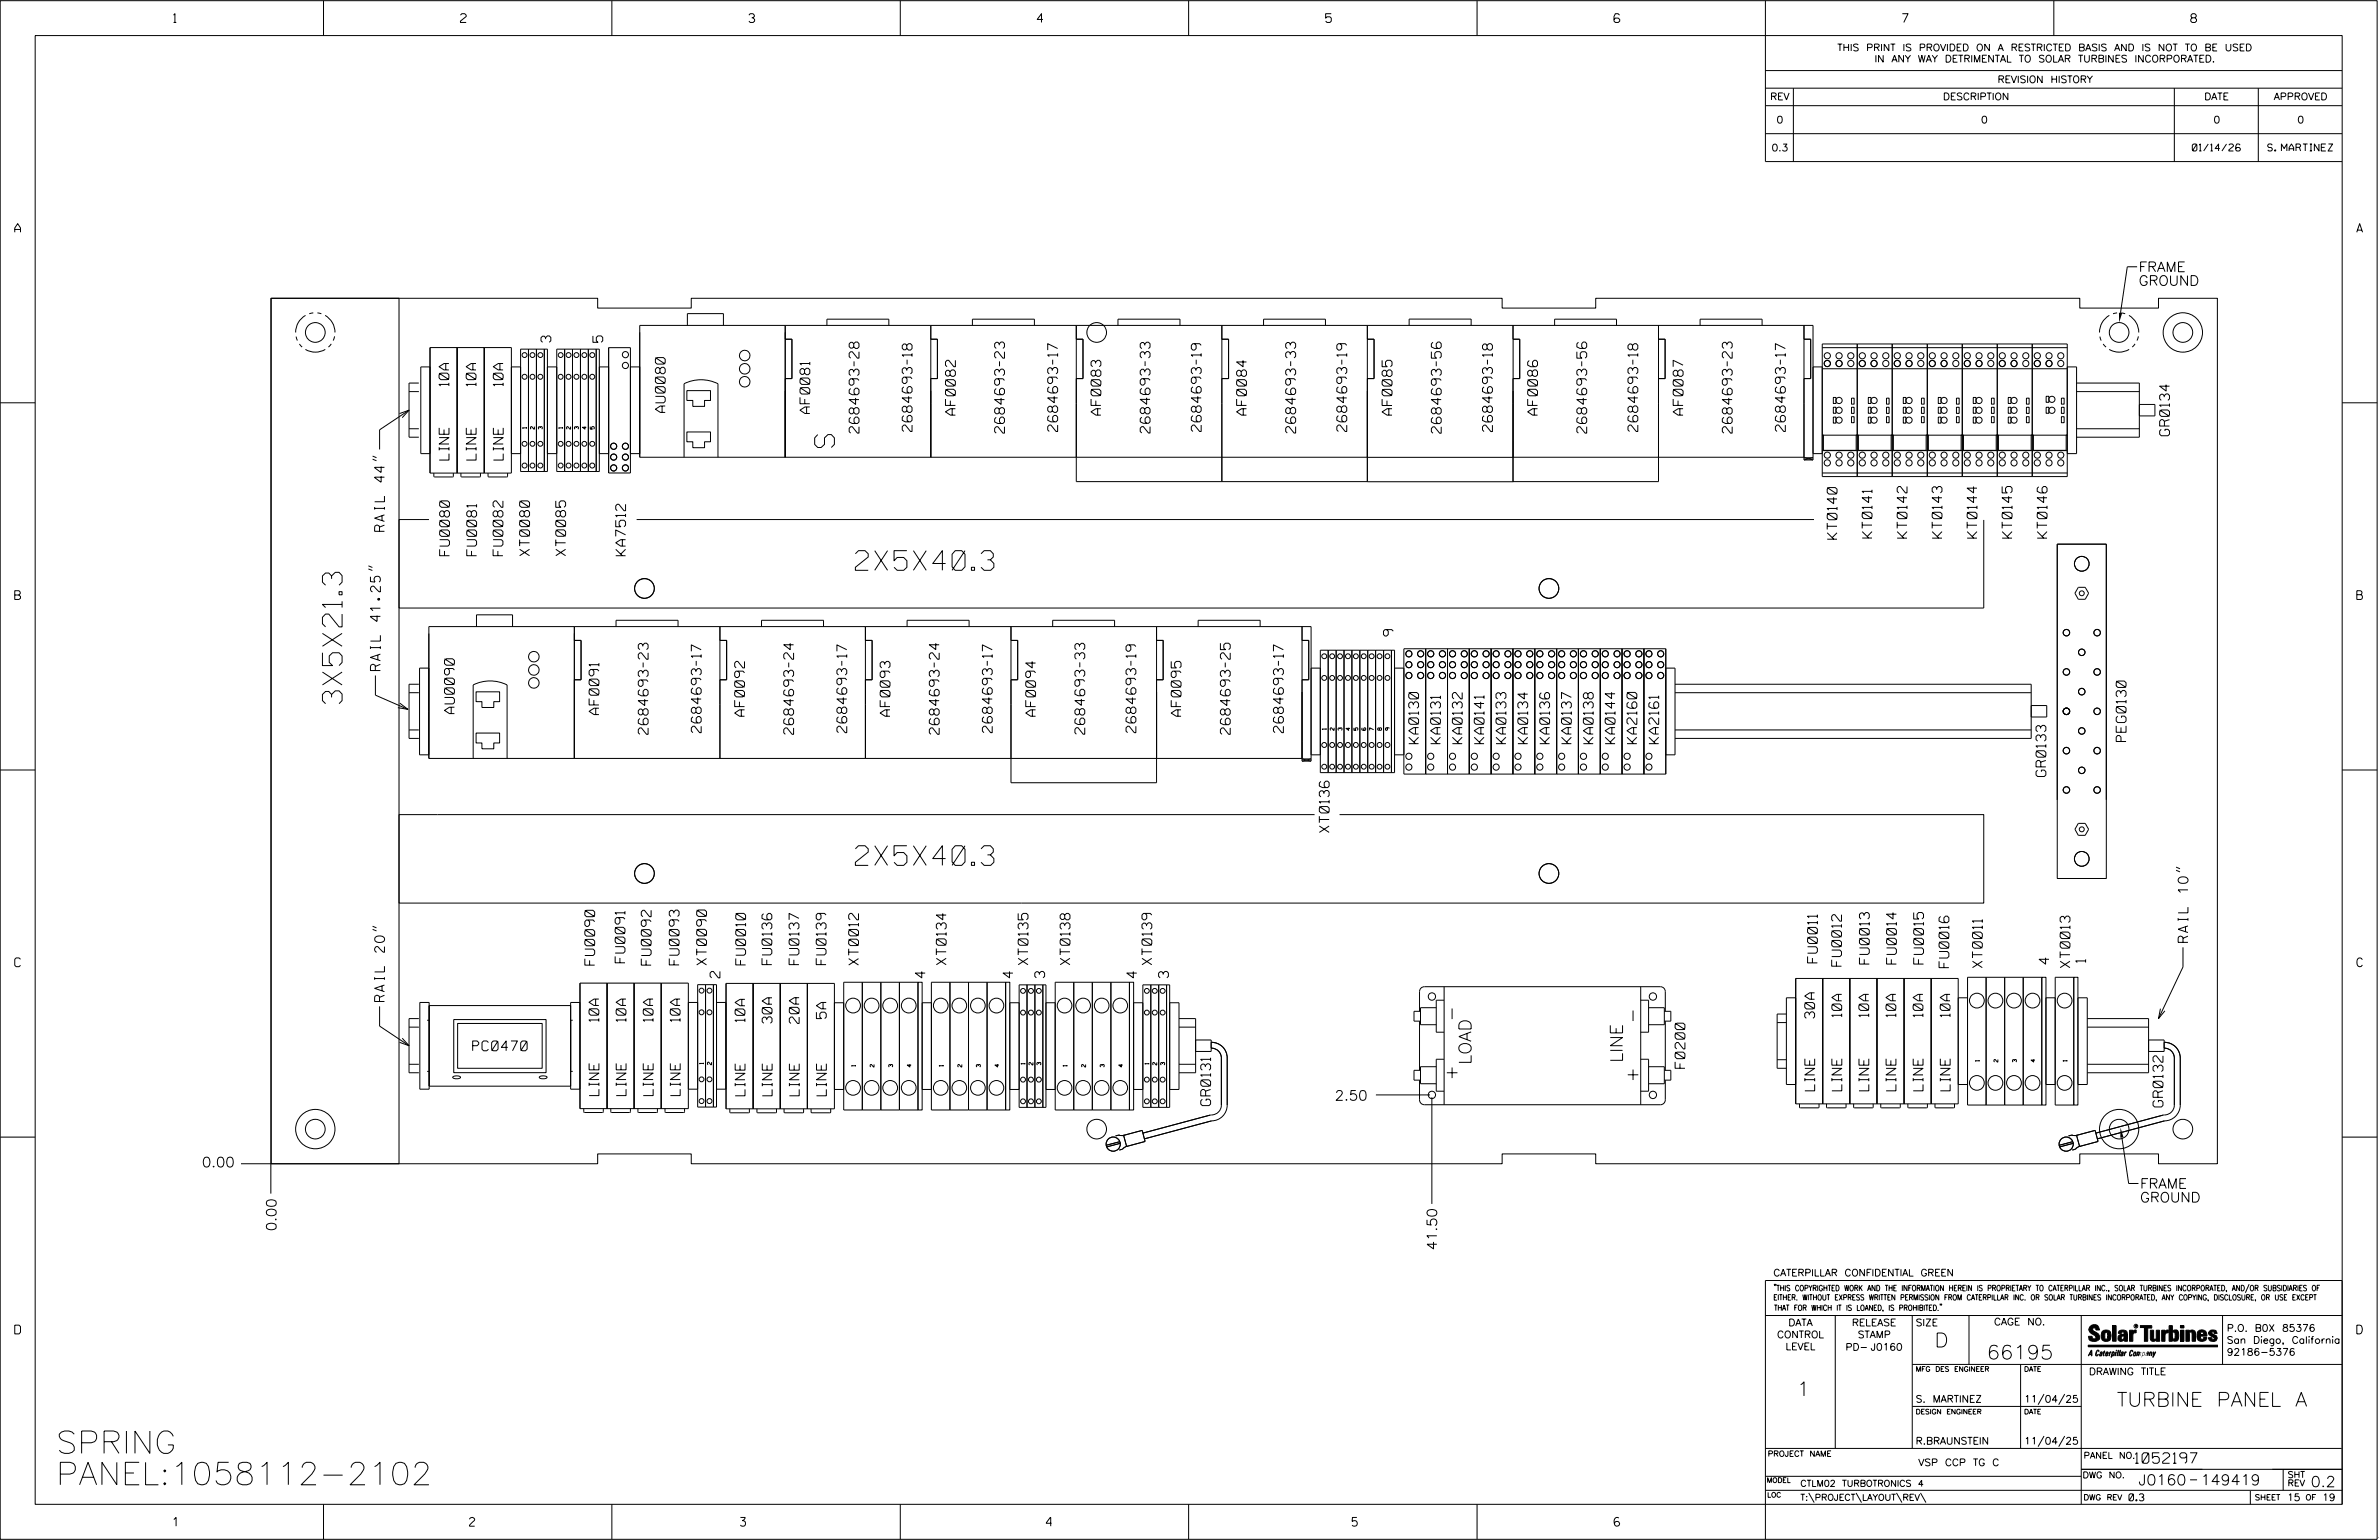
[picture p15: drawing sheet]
<svg xmlns="http://www.w3.org/2000/svg" width="864mm" height="559mm" viewBox="0 0 864 559" stroke-linecap="round" stroke-linejoin="round" font-family="sans-serif">
<defs><g id="words">
<g font-size="8.1">
<text x="20.4" y="527.4">SPRING</text>
<text x="20.4" y="538.8">PANEL:1058112-2102</text>
</g>
<g font-size="7.1">
<text x="302.9" y="162.4" transform="rotate(-90 302.9 162.4)">S</text>
<text x="310.5" y="207">2X5X40.3</text>
<text x="124.2" y="255.3" transform="rotate(-90 124.2 255.3)">3X5X21.3</text>
<text x="310.5" y="314">2X5X40.3</text>
</g>
<g font-size="5.1">
<text x="702.3" y="488.8">D</text>
<text x="721.2" y="493.2">66195</text>
<text x="652.2" y="506.5">1</text>
<text x="768.4" y="510.3">TURBINE PANEL A</text>
</g>
<g font-size="4.5">
<text x="534" y="386.3" transform="rotate(-90 534 386.3)">LOAD</text>
<text x="589" y="385.6" transform="rotate(-90 589 385.6)">LINE</text>
<text x="594.7" y="392.7" transform="rotate(-90 594.7 392.7)">+</text>
</g>
<g font-size="3.8">
<text x="775.1" y="531">1052197</text>
<text x="776.3" y="538.9">J0160</text>
<text x="798.8" y="538.9">149419</text>
<text x="838.8" y="539.5">0.2</text>
</g>
<g font-size="3.6">
<text x="776.4" y="98.6">FRAME</text>
<text x="776.4" y="103.6">GROUND</text>
<text x="200" y="124.2" transform="rotate(-90 200 124.2)">3</text>
<text x="218.8" y="124.2" transform="rotate(-90 218.8 124.2)">5</text>
<text x="163" y="140" transform="rotate(-90 163 140)">10A</text>
<text x="172.8" y="140" transform="rotate(-90 172.8 140)">10A</text>
<text x="182.6" y="140" transform="rotate(-90 182.6 140)">10A</text>
<text x="241.5" y="149.7" transform="rotate(-90 241.5 149.7)">AU0080</text>
<text x="294" y="150" transform="rotate(-90 294 150)">AF0081</text>
<text x="346.8" y="150.6" transform="rotate(-90 346.8 150.6)">AF0082</text>
<text x="399.6" y="150.6" transform="rotate(-90 399.6 150.6)">AF0083</text>
<text x="452.5" y="150.6" transform="rotate(-90 452.5 150.6)">AF0084</text>
<text x="505.3" y="150.7" transform="rotate(-90 505.3 150.7)">AF0085</text>
<text x="558.1" y="150.6" transform="rotate(-90 558.1 150.6)">AF0086</text>
<text x="611" y="150.6" transform="rotate(-90 611 150.6)">AF0087</text>
<text x="311.8" y="157.2" transform="rotate(-90 311.8 157.2)">2684693-28</text>
<text x="331.1" y="156.6" transform="rotate(-90 331.1 156.6)">2684693-18</text>
<text x="364.6" y="157.2" transform="rotate(-90 364.6 157.2)">2684693-23</text>
<text x="383.9" y="156.6" transform="rotate(-90 383.9 156.6)">2684693-17</text>
<text x="417.5" y="157.1" transform="rotate(-90 417.5 157.1)">2684693-33</text>
<text x="436" y="156.6" transform="rotate(-90 436 156.6)">2684693-19</text>
<text x="470.3" y="157.1" transform="rotate(-90 470.3 157.1)">2684693-33</text>
<text x="488.9" y="156.6" transform="rotate(-90 488.9 156.6)">2684693-19</text>
<text x="523.2" y="157.2" transform="rotate(-90 523.2 157.2)">2684693-56</text>
<text x="541.8" y="156.6" transform="rotate(-90 541.8 156.6)">2684693-18</text>
<text x="576" y="157.2" transform="rotate(-90 576 157.2)">2684693-56</text>
<text x="594.5" y="156.6" transform="rotate(-90 594.5 156.6)">2684693-18</text>
<text x="628.8" y="157.2" transform="rotate(-90 628.8 157.2)">2684693-23</text>
<text x="648.1" y="156.6" transform="rotate(-90 648.1 156.6)">2684693-17</text>
<text x="787.5" y="158.1" transform="rotate(-90 787.5 158.1)">GR0134</text>
<text x="163" y="166.9" transform="rotate(-90 163 166.9)">LINE</text>
<text x="172.8" y="166.9" transform="rotate(-90 172.8 166.9)">LINE</text>
<text x="182.7" y="166.9" transform="rotate(-90 182.7 166.9)">LINE</text>
<text x="139.6" y="192.8" transform="rotate(-90 139.6 192.8)">RAIL 44&quot;</text>
<text x="666.9" y="195.6" transform="rotate(-90 666.9 195.6)">KT0140</text>
<text x="679.6" y="195.2" transform="rotate(-90 679.6 195.2)">KT0141</text>
<text x="692.3" y="195.2" transform="rotate(-90 692.3 195.2)">KT0142</text>
<text x="705" y="195.2" transform="rotate(-90 705 195.2)">KT0143</text>
<text x="717.7" y="195.2" transform="rotate(-90 717.7 195.2)">KT0144</text>
<text x="730.4" y="195.2" transform="rotate(-90 730.4 195.2)">KT0145</text>
<text x="743.1" y="195.2" transform="rotate(-90 743.1 195.2)">KT0146</text>
<text x="163.2" y="201.7" transform="rotate(-90 163.2 201.7)">FU0080</text>
<text x="173" y="201.7" transform="rotate(-90 173 201.7)">FU0081</text>
<text x="182.6" y="201.7" transform="rotate(-90 182.6 201.7)">FU0082</text>
<text x="192.2" y="201.7" transform="rotate(-90 192.2 201.7)">XT0080</text>
<text x="205.3" y="201.7" transform="rotate(-90 205.3 201.7)">XT0085</text>
<text x="227.1" y="201.7" transform="rotate(-90 227.1 201.7)">KA7512</text>
<text x="505.8" y="230.8" transform="rotate(-90 505.8 230.8)">9</text>
<text x="138.1" y="243.3" transform="rotate(-90 138.1 243.3)">RAIL 41.25&quot;</text>
<text x="164.9" y="258.9" transform="rotate(-90 164.9 258.9)">AU0090</text>
<text x="217.4" y="259.3" transform="rotate(-90 217.4 259.3)">AF0091</text>
<text x="270.3" y="259.9" transform="rotate(-90 270.3 259.9)">AF0092</text>
<text x="323.1" y="259.9" transform="rotate(-90 323.1 259.9)">AF0093</text>
<text x="375.9" y="259.9" transform="rotate(-90 375.9 259.9)">AF0094</text>
<text x="428.7" y="259.9" transform="rotate(-90 428.7 259.9)">AF0095</text>
<text x="235.3" y="266.5" transform="rotate(-90 235.3 266.5)">2684693-23</text>
<text x="254.5" y="265.9" transform="rotate(-90 254.5 265.9)">2684693-17</text>
<text x="288.1" y="266.5" transform="rotate(-90 288.1 266.5)">2684693-24</text>
<text x="307.4" y="265.9" transform="rotate(-90 307.4 265.9)">2684693-17</text>
<text x="340.9" y="266.5" transform="rotate(-90 340.9 266.5)">2684693-24</text>
<text x="360.2" y="265.9" transform="rotate(-90 360.2 265.9)">2684693-17</text>
<text x="393.8" y="266.4" transform="rotate(-90 393.8 266.4)">2684693-33</text>
<text x="412.3" y="265.9" transform="rotate(-90 412.3 265.9)">2684693-19</text>
<text x="446.6" y="266.5" transform="rotate(-90 446.6 266.5)">2684693-25</text>
<text x="465.9" y="265.9" transform="rotate(-90 465.9 265.9)">2684693-17</text>
<text x="515" y="269.9" transform="rotate(-90 515 269.9)">KA0130</text>
<text x="522.9" y="269.9" transform="rotate(-90 522.9 269.9)">KA0131</text>
<text x="530.8" y="269.9" transform="rotate(-90 530.8 269.9)">KA0132</text>
<text x="538.7" y="269.9" transform="rotate(-90 538.7 269.9)">KA0141</text>
<text x="546.7" y="269.9" transform="rotate(-90 546.7 269.9)">KA0133</text>
<text x="554.6" y="269.9" transform="rotate(-90 554.6 269.9)">KA0134</text>
<text x="562.5" y="269.9" transform="rotate(-90 562.5 269.9)">KA0136</text>
<text x="570.4" y="269.9" transform="rotate(-90 570.4 269.9)">KA0137</text>
<text x="578.3" y="269.9" transform="rotate(-90 578.3 269.9)">KA0138</text>
<text x="586.3" y="269.9" transform="rotate(-90 586.3 269.9)">KA0144</text>
<text x="594.2" y="269.9" transform="rotate(-90 594.2 269.9)">KA2160</text>
<text x="602.1" y="269.9" transform="rotate(-90 602.1 269.9)">KA2161</text>
<text x="771.8" y="269.1" transform="rotate(-90 771.8 269.1)">PEG0130</text>
<text x="742.7" y="281.8" transform="rotate(-90 742.7 281.8)">GR0133</text>
<text x="482.5" y="302" transform="rotate(-90 482.5 302)">XT0136</text>
<text x="794.2" y="341.9" transform="rotate(-90 794.2 341.9)">RAIL 10&quot;</text>
<text x="215.9" y="350.2" transform="rotate(-90 215.9 350.2)">FU0090</text>
<text x="226.9" y="349.3" transform="rotate(-90 226.9 349.3)">FU0091</text>
<text x="236.4" y="350.2" transform="rotate(-90 236.4 350.2)">FU0092</text>
<text x="246.5" y="350.1" transform="rotate(-90 246.5 350.1)">FU0093</text>
<text x="256.5" y="350.1" transform="rotate(-90 256.5 350.1)">XT0090</text>
<text x="270.7" y="350.1" transform="rotate(-90 270.7 350.1)">FU0010</text>
<text x="280.2" y="350" transform="rotate(-90 280.2 350)">FU0136</text>
<text x="290" y="350" transform="rotate(-90 290 350)">FU0137</text>
<text x="299.9" y="350" transform="rotate(-90 299.9 350)">FU0139</text>
<text x="311.6" y="350.2" transform="rotate(-90 311.6 350.2)">XT0012</text>
<text x="343.5" y="350" transform="rotate(-90 343.5 350)">XT0134</text>
<text x="373.2" y="350" transform="rotate(-90 373.2 350)">XT0135</text>
<text x="388.4" y="350" transform="rotate(-90 388.4 350)">XT0138</text>
<text x="418.1" y="350" transform="rotate(-90 418.1 350)">XT0139</text>
<text x="659.7" y="349.4" transform="rotate(-90 659.7 349.4)">FU0011</text>
<text x="668.5" y="350.6" transform="rotate(-90 668.5 350.6)">FU0012</text>
<text x="678.6" y="349.8" transform="rotate(-90 678.6 349.8)">FU0013</text>
<text x="688.4" y="349.8" transform="rotate(-90 688.4 349.8)">FU0014</text>
<text x="698.2" y="349.8" transform="rotate(-90 698.2 349.8)">FU0015</text>
<text x="707.5" y="351.1" transform="rotate(-90 707.5 351.1)">FU0016</text>
<text x="719.6" y="351.1" transform="rotate(-90 719.6 351.1)">XT0011</text>
<text x="743.8" y="349.8" transform="rotate(-90 743.8 349.8)">4</text>
<text x="751.4" y="351.1" transform="rotate(-90 751.4 351.1)">XT0013</text>
<text x="757.1" y="349.2" transform="rotate(-90 757.1 349.2)">1</text>
<text x="261.3" y="354.8" transform="rotate(-90 261.3 354.8)">2</text>
<text x="335.9" y="354.8" transform="rotate(-90 335.9 354.8)">4</text>
<text x="367.7" y="354.8" transform="rotate(-90 367.7 354.8)">4</text>
<text x="379.2" y="354.8" transform="rotate(-90 379.2 354.8)">3</text>
<text x="412.6" y="354.8" transform="rotate(-90 412.6 354.8)">4</text>
<text x="424.1" y="354.8" transform="rotate(-90 424.1 354.8)">3</text>
<text x="139.6" y="363.4" transform="rotate(-90 139.6 363.4)">RAIL 20&quot;</text>
<text x="217.4" y="370.7" transform="rotate(-90 217.4 370.7)">10A</text>
<text x="227.2" y="370.7" transform="rotate(-90 227.2 370.7)">10A</text>
<text x="237.1" y="370.7" transform="rotate(-90 237.1 370.7)">10A</text>
<text x="246.9" y="370.7" transform="rotate(-90 246.9 370.7)">10A</text>
<text x="270.4" y="370.8" transform="rotate(-90 270.4 370.8)">10A</text>
<text x="280.3" y="371.3" transform="rotate(-90 280.3 371.3)">30A</text>
<text x="290.1" y="371.4" transform="rotate(-90 290.1 371.4)">20A</text>
<text x="299.9" y="369.6" transform="rotate(-90 299.9 369.6)">5A</text>
<text x="658.7" y="369.5" transform="rotate(-90 658.7 369.5)">30A</text>
<text x="668.5" y="369" transform="rotate(-90 668.5 369)">10A</text>
<text x="678.4" y="369" transform="rotate(-90 678.4 369)">10A</text>
<text x="688.2" y="369" transform="rotate(-90 688.2 369)">10A</text>
<text x="698" y="369" transform="rotate(-90 698 369)">10A</text>
<text x="707.9" y="369" transform="rotate(-90 707.9 369)">10A</text>
<text x="171.6" y="381.3">PC0470</text>
<text x="611.7" y="387.6" transform="rotate(-90 611.7 387.6)">F0200</text>
<text x="658.7" y="395.8" transform="rotate(-90 658.7 395.8)">LINE</text>
<text x="668.6" y="395.8" transform="rotate(-90 668.6 395.8)">LINE</text>
<text x="678.4" y="395.8" transform="rotate(-90 678.4 395.8)">LINE</text>
<text x="688.2" y="395.8" transform="rotate(-90 688.2 395.8)">LINE</text>
<text x="698.1" y="395.8" transform="rotate(-90 698.1 395.8)">LINE</text>
<text x="707.9" y="395.8" transform="rotate(-90 707.9 395.8)">LINE</text>
<text x="217.4" y="397.5" transform="rotate(-90 217.4 397.5)">LINE</text>
<text x="227.3" y="397.5" transform="rotate(-90 227.3 397.5)">LINE</text>
<text x="237.1" y="397.5" transform="rotate(-90 237.1 397.5)">LINE</text>
<text x="246.9" y="397.5" transform="rotate(-90 246.9 397.5)">LINE</text>
<text x="270.5" y="397.6" transform="rotate(-90 270.5 397.6)">LINE</text>
<text x="280.3" y="397.6" transform="rotate(-90 280.3 397.6)">LINE</text>
<text x="290.1" y="397.6" transform="rotate(-90 290.1 397.6)">LINE</text>
<text x="300" y="397.6" transform="rotate(-90 300 397.6)">LINE</text>
<text x="439.5" y="401.2" transform="rotate(-90 439.5 401.2)">GR0131</text>
<text x="484.5" y="399.3">2.50</text>
<text x="785.2" y="401.7" transform="rotate(-90 785.2 401.7)">GR0132</text>
<text x="73.3" y="423.5">0.00</text>
<text x="776.9" y="431.2">FRAME</text>
<text x="776.9" y="436.2">GROUND</text>
<text x="100.3" y="446.7" transform="rotate(-90 100.3 446.7)">0.00</text>
<text x="521.6" y="453.7" transform="rotate(-90 521.6 453.7)">41.50</text>
</g>
<g font-size="3.2">
<text x="63" y="8.2">1</text>
<text x="167.2" y="8.2">2</text>
<text x="271.8" y="8.2">3</text>
<text x="376.5" y="8.2">4</text>
<text x="481.2" y="8.2">5</text>
<text x="690.6" y="8.2">7</text>
<text x="795.3" y="8.2">8</text>
<text x="5.4" y="84.3">A</text>
<text x="855.5" y="84.3">A</text>
<text x="5.4" y="217.5">B</text>
<text x="855.6" y="217.5">B</text>
<text x="5.4" y="350.8">C</text>
<text x="855.6" y="350.8">C</text>
<text x="5.4" y="484">D</text>
<text x="855.6" y="484">D</text>
<text x="62.8" y="553.8">1</text>
<text x="170.4" y="553.8">2</text>
<text x="268.8" y="553.8">3</text>
<text x="379.8" y="553.8">4</text>
<text x="490.8" y="553.8">5</text>
<text x="585.9" y="553.8">6</text>
</g>
<g font-size="2.5">
<text x="666.9" y="18.5">THIS PRINT IS PROVIDED ON A RESTRICTED BASIS AND IS NOT TO BE USED</text>
<text x="680.5" y="22.6">IN ANY WAY DETRIMENTAL TO SOLAR TURBINES INCORPORATED.</text>
<text x="725.1" y="30">REVISION HISTORY</text>
<text x="642.6" y="36.3">REV</text>
<text x="705.3" y="36.3">DESCRIPTION</text>
<text x="800.2" y="36.3">DATE</text>
<text x="825.4" y="36.3">APPROVED</text>
<text x="644.9" y="44.7">0</text>
<text x="719.1" y="44.7">0</text>
<text x="803.5" y="44.7">0</text>
<text x="834" y="44.7">0</text>
<text x="643.1" y="54.8">0.3</text>
<text x="795.8" y="54.8">01/14/26</text>
<text x="823.2" y="54.8">S. MARTINEZ</text>
<text x="643.8" y="463">CATERPILLAR CONFIDENTIAL GREEN</text>
<text x="645.1" y="485.5">CONTROL</text>
<text x="649.2" y="481.1">DATA</text>
<text x="672.3" y="481.1">RELEASE</text>
<text x="674.4" y="485.5">STAMP</text>
<text x="695.4" y="481.1">SIZE</text>
<text x="723.8" y="480.8">CAGE NO.</text>
<text x="808.4" y="483.1">P.O. B0X 85376</text>
<text x="648.2" y="489.8">LEVEL</text>
<text x="669.9" y="490">PD- J0160</text>
<text x="808.4" y="487.5">San Diego, California</text>
<text x="808.4" y="491.8">92186-5376</text>
<text x="758.3" y="498.9">DRAWING TITLE</text>
<text x="695.4" y="508.9">S. MARTINEZ</text>
<text x="734.8" y="508.9">11/04/25</text>
<text x="695.4" y="524.1">R.BRAUNSTEIN</text>
<text x="734.8" y="524.1">11/04/25</text>
<text x="696.4" y="531.9">VSP CCP TG C</text>
<text x="772.8" y="544.6">0.3</text>
<text x="830.2" y="544.6">15</text>
<text x="843" y="544.6">19</text>
</g>
<g font-size="2.3">
<text x="756.4" y="529.2">PANEL NO.</text>
<text x="653.5" y="539.4">CTLM02 TURBOTRONICS 4</text>
<text x="756" y="536.3">DWG NO.</text>
<text x="830.4" y="539.3">REV</text>
<text x="830.4" y="536.2">SHT</text>
<text x="653.5" y="544.5">T:\PROJECT\LAYOUT\REV\</text>
</g>
<g font-size="2">
<text x="643.8" y="468.4">&quot;THIS COPYRIGHTED WORK AND THE INFORMATION HEREIN IS PROPRIETARY TO CATERPILLAR INC., SOLAR TURBINES INCORPORATED, AND/OR SUBSIDIARIES OF</text>
<text x="643.8" y="471.8">EITHER. WITHOUT EXPRESS WRITTEN PERMISSION FROM CATERPILLAR INC. OR SOLAR TURBINES INCORPORATED, ANY COPYING, DISCLOSURE, OR USE EXCEPT</text>
<text x="644" y="475.6">THAT FOR WHICH IT IS LOANED, IS PROHIBITED.&quot;</text>
<text x="641.7" y="528.5">PROJECT NAME</text>
<text x="756.3" y="544.3">DWG REV</text>
<text x="818.5" y="544.3">SHEET</text>
<text x="836.9" y="544.3">OF</text>
</g>
<g font-size="1.8">
<text x="695.4" y="497.6">MFG DES ENGINEER</text>
<text x="734.8" y="497.6">DATE</text>
<text x="695.4" y="513.1">DESIGN ENGINEER</text>
<text x="734.8" y="513.1">DATE</text>
<text x="641.3" y="538">MODEL</text>
<text x="641.5" y="543.3">LOC</text>
</g>
<g font-size="1.4">
<text x="191.1" y="155.5" transform="rotate(-90 191.1 155.5)">1</text>
<text x="194" y="155.7" transform="rotate(-90 194 155.7)">2</text>
<text x="196.9" y="155.7" transform="rotate(-90 196.9 155.7)">3</text>
<text x="204.2" y="155.5" transform="rotate(-90 204.2 155.5)">1</text>
<text x="207.1" y="155.7" transform="rotate(-90 207.1 155.7)">2</text>
<text x="210" y="155.7" transform="rotate(-90 210 155.7)">3</text>
<text x="212.8" y="155.7" transform="rotate(-90 212.8 155.7)">4</text>
<text x="215.7" y="155.7" transform="rotate(-90 215.7 155.7)">5</text>
<text x="481.4" y="264.8" transform="rotate(-90 481.4 264.8)">1</text>
<text x="484.3" y="265" transform="rotate(-90 484.3 265)">2</text>
<text x="487.2" y="265" transform="rotate(-90 487.2 265)">3</text>
<text x="490" y="265" transform="rotate(-90 490 265)">4</text>
<text x="492.9" y="265" transform="rotate(-90 492.9 265)">5</text>
<text x="495.8" y="265" transform="rotate(-90 495.8 265)">6</text>
<text x="498.6" y="265" transform="rotate(-90 498.6 265)">7</text>
<text x="501.5" y="265" transform="rotate(-90 501.5 265)">8</text>
<text x="504.4" y="265" transform="rotate(-90 504.4 265)">9</text>
<text x="255.4" y="386.1" transform="rotate(-90 255.4 386.1)">1</text>
<text x="258.3" y="386.3" transform="rotate(-90 258.3 386.3)">2</text>
<text x="310.6" y="386.9" transform="rotate(-90 310.6 386.9)">1</text>
<text x="317.3" y="387.2" transform="rotate(-90 317.3 387.2)">2</text>
<text x="324" y="387.2" transform="rotate(-90 324 387.2)">3</text>
<text x="330.8" y="387.2" transform="rotate(-90 330.8 387.2)">4</text>
<text x="342.4" y="386.9" transform="rotate(-90 342.4 386.9)">1</text>
<text x="349.1" y="387.2" transform="rotate(-90 349.1 387.2)">2</text>
<text x="355.9" y="387.2" transform="rotate(-90 355.9 387.2)">3</text>
<text x="362.6" y="387.2" transform="rotate(-90 362.6 387.2)">4</text>
<text x="372.1" y="386.2" transform="rotate(-90 372.1 386.2)">1</text>
<text x="375" y="386.4" transform="rotate(-90 375 386.4)">2</text>
<text x="377.8" y="386.4" transform="rotate(-90 377.8 386.4)">3</text>
<text x="387.3" y="386.9" transform="rotate(-90 387.3 386.9)">1</text>
<text x="394.1" y="387.2" transform="rotate(-90 394.1 387.2)">2</text>
<text x="400.8" y="387.2" transform="rotate(-90 400.8 387.2)">3</text>
<text x="407.5" y="387.2" transform="rotate(-90 407.5 387.2)">4</text>
<text x="417" y="386.2" transform="rotate(-90 417 386.2)">1</text>
<text x="419.9" y="386.4" transform="rotate(-90 419.9 386.4)">2</text>
<text x="422.8" y="386.4" transform="rotate(-90 422.8 386.4)">3</text>
<text x="718.5" y="385.1" transform="rotate(-90 718.5 385.1)">1</text>
<text x="725.3" y="385.4" transform="rotate(-90 725.3 385.4)">2</text>
<text x="732" y="385.4" transform="rotate(-90 732 385.4)">3</text>
<text x="738.7" y="385.4" transform="rotate(-90 738.7 385.4)">4</text>
<text x="750.3" y="385.1" transform="rotate(-90 750.3 385.1)">1</text>
</g>
<text font-size=".9" x="775.1" y="481.7">R</text>
</g></defs>
<g fill="none" stroke="#000" stroke-width=".36">
<path d="M.1 .2h862.8v558.4h-862.8zM12.8 12.9h837.4v533h-837.4zM117.4 .2v12.7M222.1 .2v12.7M326.8 .2v12.7M431.5 .2v12.7M536.2 .2v12.7M587.9 5.5l-.5-.5h-1l-.5 1v1.7l.5 .4h1l.6-.4v-.6l-.6-.5h-1l-.5 .5M640.9 .2v58.4h209.3M745.6 .2v12.7M640.9 25.6h209.3M640.9 32h209.3"/>
<path d="M640.9 38.3h209.3M651 32v26.6M789.3 32v26.6M819.8 32v26.6M640.9 48.5h209.3M775.8 96.8h-3.6l-2.4 16.7M98.3 108.2h118.7v3.6h33.9v-3.6h294.4v3.6h34v-3.6h175.7v3.6h28.6v-3.6h21.3v314.1h-21.3v-3.6h-28.6v3.6h-175.7v-3.6h-34v3.6h-294.4v-3.6h-33.9v3.6h-118.7zM98.5 108.2h46.4v314.1h-46.4zM110.9 114.4a7.1 7.1 0 0 0-3.6 6.2M113.7 113.5l-1.4 .3M115.2 113.5l1.5 .3M118 114.4a7.2 7.2 0 0 1 3.6 6.3"/>
<path d="M249.5 118.1v-4.3h13.1v4.3M285 118.1v47.8M300.2 118.1v-2.3h22.5v2.3M337.9 118.1v47.8M353 118.1v-2.3h22.5v2.3M390.7 118.1v56.7h211.4v-56.7M405.8 118.1v-2.3h22.5v2.3M443.5 118.1v56.7M458.7 118.1v-2.3h22.5v2.3M496.4 118.1v56.7M511.5 118.1v-2.3h22.5v2.3M549.2 118.1l.1 56.7"/>
<path d="M564.3 118.1v-2.3h22.5v2.3M617.1 118.1v-2.3h22.6v2.3M654.9 118.1v48.8M765.7 114.4a7.1 7.1 0 0 0-3.6 6.2M768.5 113.5l-1.5 .3M770 113.5l1.5 .3M772.8 114.4a7.2 7.2 0 0 1 3.6 6.3M107.5 122.1l.4 1.5M108.7 124.8l1 1.1M110.9 126.8a7 7 0 0 0 7.2 0M120.3 124.8l-1.1 1.1M121.5 122.1l-.5 1.5"/>
<path d="M152 139h-3.5v19.6h3.5M156.1 126.1h29.5v45.6h-29.5zM156.1 133.1h-3.3v31.5h3.3M165.9 126.1v45.6M175.8 126.1v45.6M185.6 133.1h3.4M189 126.7h9.7v44.4h-9.7zM191.8 126.7v44.4M194.7 126.7v44.4M197.6 126.7v44.4M198.7 133.1h3.4M202.1 126.7h15.5v44.4h-15.5z"/>
<path d="M205 126.7v44.4M207.8 126.7v44.4M210.7 126.7v44.4M213.6 126.7v44.4M216.4 126.7v44.4M217.6 133.1h3.3M220.9 126.2h7.9v45.4h-7.9zM228.8 133.1h3.4M285 123.1h2.5v14.3h-2.5M337.9 123.1h2.4v14.3h-2.4M390.7 123.1h2.4v14.3h-2.4M443.5 123.1h2.5v14.3h-2.5"/>
<path d="M496.4 123.1h2.4v14.3h-2.4M549.2 123.1h2.5l-.1 14.3h-2.4M602.1 123.1h2.3v14.3h-2.3M654.9 123.1h2.4v14.3h-2.4M658.1 133.1h3.4M661.5 124.8h88.9v48.1h-88.9zM661.5 126.2h88.9M661.5 133.8h88.9M674.2 124.8v48.1M686.9 124.8v48.1M699.6 124.8v48.1M712.3 124.8v48.1"/>
<path d="M725 124.8v48.1M737.7 124.8v48.1M750.4 133.1h3.4v31.5h-3.4M753.8 139h22.8v19.6h-22.8M762.3 122.1l.4 1.5M763.5 124.8l1 1.1M765.7 126.8a7.1 7.1 0 0 0 7.2 0M775.1 124.8l-1.1 1.1M776.3 122.1l-.5 1.5M.1 146.2h12.7M145 150.1l3.5-1.3-2.5 2.8M148.5 148.8l-10.7 7.2v7.1"/>
<path d="M148.5 142.1h3.5M148.5 155.6h3.5M249.3 141.7h8.6v3.6h-2.1v2.2h-4.3v-2.2h-2.2zM249.3 156.7h8.6v3.6h-2.1v2.2h-4.3v-2.2h-2.2zM661.5 157.9h88.9M661.5 157.8h.4v5.6h11.9v-5.6h.8v5.6h11.9v-5.6h.8v5.6h11.9v-5.6h.8v5.6h11.9v-5.6h.9v5.6h11.8v-5.6h.9v5.6h11.8v-5.6h.9v5.6h11.8v-5.6h.4M665.5 144.2h1v2.2h-1zM665.5 147.8h1v2.2h-1zM665.5 151.3h1v2.2h-1zM672.1 144.5h1v2.1h-1zM672.1 147.8h1v2.2h-1zM672.1 151.2h1v2.2h-1z"/>
<path d="M678.2 144.2h1v2.2h-1zM678.2 147.8h1v2.2h-1zM678.2 151.3h1v2.2h-1zM684.8 144.5h1v2.1h-1zM684.8 147.8h1v2.2h-1zM684.8 151.2h1v2.2h-1zM690.9 144.2h1v2.2h-1zM690.9 147.8h1v2.2h-1zM690.9 151.3h1v2.2h-1zM697.5 144.5h1v2.1h-1zM697.5 147.8h1v2.2h-1zM697.5 151.2h1v2.2h-1z"/>
<path d="M703.6 144.2h1v2.2h-1zM703.6 147.8h1v2.2h-1zM703.6 151.3h1v2.2h-1zM710.2 144.5h1v2.1h-1zM710.2 147.8h1v2.2h-1zM710.2 151.2h1v2.2h-1zM716.3 144.2h1v2.2h-1zM716.3 147.8h1v2.2h-1zM716.3 151.3h1v2.2h-1zM722.9 144.5h1v2.1h-1zM722.9 147.8h1v2.2h-1zM722.9 151.2h1v2.2h-1z"/>
<path d="M729 144.2h1v2.2h-1zM729 147.8h1v2.2h-1zM729 151.3h1v2.2h-1zM735.6 144.5h1v2.1h-1zM735.6 147.8h1v2.2h-1zM735.6 151.2h1v2.2h-1zM742.8 143.8h1v2.2h-1zM742.8 147.8h1v2.2h-1zM748.3 144.5h1v2.1h-1zM748.3 147.8h1v2.2h-1zM748.3 151.2h1v2.2h-1zM753.8 142.1h22.8"/>
<path d="M753.8 155.6h22.8M776.6 146.8h5.6v4.1h-5.6M850.2 146.2h12.7M135.3 166.6l1.4 .6M135.3 165.5l1.4 .6M157.5 171.7v1.1l.3 .3h6.5l.3-.3v-1.1M167.3 171.7v1.1l.3 .3h6.5l.3-.3v-1.1M177.2 171.7v1.1l.2 .3h6.6l.3-.3v-1.1M185.6 164.6h3.4M198.7 164.6h3.4M217.6 164.6h3.3M228.8 164.6h3.4"/>
<path d="M248.3 165.9v-26.7a13.8 13.8 0 0 1 12.3 0v26.7M496.4 165.9h52.9M496.4 165.9h-264.2v-47.8h425.9v48.8M549.2 165.9h105.7M654.9 166.9h3.2M654.9 166.9l3.2-.8h-3.2l3.2 .8M658.1 164.6h3.4M661.5 171.6h88.9M661.5 163.5h88.9M155.7 188.5h-10.8v32.1h575.2v-31.9M231.1 188.5h427.4M746.8 197.4h17.8v121.4h-17.8z"/>
<path d="M133.7 206.4l1.5 .6M133.7 205.3l1.5 .6M754.5 213.1h2.5l1.2 2.2-1.2 2.2h-2.5l-1.3-2.2zM173 227.4v-4.3h13.1v4.3M208.5 227.4v47.8M208.5 232.4h2.4v14.3h-2.4M223.6 227.4v-2.3h22.5v2.3M261.3 232.4h2.5v14.3h-2.5M261.3 227.4v47.8M276.4 227.4v-2.3h22.5v2.3M314.1 232.4h2.5v14.3h-2.5M314.1 227.4v47.8"/>
<path d="M329.3 227.4v-2.3h22.5v2.3M367 232.4h2.4v14.3h-2.4M367 227.4v56.6h52.8v-56.6M382.1 227.4v-2.3h22.5v2.3M419.8 232.4h2.4v14.3h-2.4M434.9 227.4v-2.3h22.5v2.3M472.7 232.4h2.4v14.3h-2.4M472.7 227.4v48.8M479.3 235.9h26.9v44.5h-26.9zM482.1 235.9v44.5M485 235.9v44.5M487.9 235.9v44.5"/>
<path d="M490.7 235.9v44.5M493.6 235.9v44.5M496.5 235.9v44.5M499.4 235.9v44.5M502.2 235.9v44.5M505.1 235.9v44.5M509.6 235.4h95.1v45.5h-95.1zM517.5 235.4v45.5M525.5 235.4v45.5M533.4 235.4v45.5M541.3 235.4v45.5M549.2 235.4v45.5"/>
<path d="M557.1 235.4v45.5M565.1 235.4v45.5M573 235.4v45.5M580.9 235.4v45.5M588.8 235.4v45.5M596.8 235.4v45.5M136.3 245.1v7.1l11.8 5.2M145.2 255.2l2.9 2.2-3.7-.6M148.5 251.4h3.5M152 248.3h-3.5v19.6h3.5M155.7 242.4h-3.4v31.5h3.4M172.8 251h8.6v3.6h-2.2v2.1h-4.3v-2.1h-2.1z"/>
<path d="M475.9 242.4h3.4M506.2 242.4h3.4M604.7 242.4h3.3v31.5h-3.3M608 248.3h129.3v19.6h-129.3M608 251.4h129.3M737.3 256h5.7v4.2h-5.7M.1 279.4h12.7M148.5 264.9h3.5M171.8 275.2v-26.7a13.8 13.8 0 0 1 12.3 0v26.7M172.8 266h8.6v3.6h-2.2v2.1h-4.3v-2.1h-2.1zM472.7 275.2h-317v-47.8h320.2v48.8M472.7 276.2h3.2"/>
<path d="M475.9 273.9h3.4M475.9 276.2l-3.2-.8h3.2l-3.2 .8M506.2 273.9h3.4M608 264.9h129.3M850.2 279.4h12.7M477.2 295.6h-332.3v32.1h575.2v-32.1h-233.8M754.5 298.8h2.5l1.2 2.1-1.2 2.2h-2.5l-1.3-2.2zM789.9 315.8l1.5 .6M789.9 314.6l1.5 .6M135.3 337.2l1.4 .6M135.3 336.1l1.4 .6M210.5 356.7h39.4v45.6h-39.4z"/>
<path d="M220.4 356.7v45.6M230.2 356.7v45.6M240 356.7v45.6M253.3 357.3h6.8v44.4h-6.8zM256.1 357.3v44.4M259 357.3v44.4M263.6 356.8h39.3v45.5h-39.3zM273.4 356.8v45.5M283.2 356.8v45.5M293.1 356.8v45.5M306.3 356.4h26.9v46.4h-26.9zM313 356.4v46.4"/>
<path d="M319.8 356.4v46.4M326.5 356.4v46.4M333.2 356.4h1.6v46.4h-1.6zM338.1 356.4h27v46.4h-27zM344.8 356.4v46.4M351.6 356.4v46.4M358.3 356.4v46.4M365.1 356.4h1.5v46.4h-1.5zM370 357.4h9.7v44.4h-9.7zM372.8 357.4v44.4M375.7 357.4v44.4M378.6 357.4v44.4"/>
<path d="M383 356.4h27v46.4h-27zM389.8 356.4v46.4M396.5 356.4v46.4M403.3 356.4v46.4M410 356.4h1.5v46.4h-1.5zM414.9 357.4h9.7v44.4h-9.7zM417.8 357.4v44.4M420.6 357.4v44.4M423.5 357.4v44.4M524.2 358v42.9M595.6 358v42.9M651.9 355h58.9v45.5h-58.9z"/>
<path d="M661.7 355v45.5M671.5 355v45.5M681.4 355v45.5M691.2 355v45.5M701 355v45.5M714.2 354.6h27v46.4h-27zM721 354.6v46.4M727.7 354.6v46.4M734.4 354.6v46.4M741.2 354.6h1.5v46.4h-1.5zM746.1 354.6h6.7v46.4h-6.7zM752.8 354.6h1.5v46.4h-1.5z"/>
<path d="M792.4 343.7v7.2l-8.8 18.7M137.8 365.2v7.1l10.7 7.1M146 376.7l2.5 2.7-3.5-1.2M148.5 372.7h3.5M152 369.6h-3.5v19.7h3.5M152.4 363.7h3.4v31.5h-3.4zM155 370.2h.8M155.8 364.9h51.4M164.7 370h33.5v19.2h-33.5zM166.1 371.4h30.7v16.2h-30.7zM207.2 370.2h.7M210.5 363.7h-3.3v31.5h3.3"/>
<path d="M249.9 363.7h3.4M260.1 363.7h3.4v31.5h-3.4M302.9 363.9h3.4M338.1 363.9h-3.3v31.4h3.3M370 363.9h-3.4v31.4h3.4M379.7 363.9h3.3M414.9 363.9h-3.4v31.4h3.4M424.6 363.9h3.4v31.4h-3.4M428 369.6h6v19.7h-6M428 372.7h6M434 377.4h5.7v4.1h-5.7M439.7 378.2a5.7 5.7 0 0 1 5.8 5.7v17.1a5.7 5.7 0 0 1-5.7 5.7l-24.4 6.5"/>
<path d="M515.3 367v-7.2a1.81 1.81 0 0 1 1.8-1.8h85.6a1.81 1.81 0 0 1 1.8 1.8v7.2M515.3 370.5v17.9M515.7 367h-2.4v3.5h2.4M521.4 365.7h-5.7v6.1h5.7M524.2 362.9h-2.8v11.6h2.8M527.1 365.9v3.9M592.8 366.7v3.8M595.6 362.9h2.9v11.6h-2.9M598.5 365.7h5.7v6.1h-5.7M604.2 367h2.3v3.5h-2.3M604.5 370.5v17.9M645.1 371.1h3.4"/>
<path d="M648.5 367.9h-3.4v19.7h3.4M651.9 362.1h-3.4v31.4h3.4M710.8 362.1h3.4M746.1 362.1h-3.4v31.4h3.4M754.3 362.1h3.4v31.4h-3.4zM757.7 369.6h22.3v19.7h-22.3M757.7 372.7h22.3M780 377.4h5.6v4.1h-5.6M784.3 366l-.7 3.6 2.3-2.8M785.6 378.2a5.7 5.7 0 0 1 5.9 5.7v17.1a5.8 5.8 0 0 1-5.8 5.7l-24.3 6.5M148.5 386.2h3.5M155 388.8h.8"/>
<path d="M155.8 394.1h51.4M164.4 390.8l1.4-.4a1.05 1.05 0 0 1 1.3 .7l-1.3 .3a1.05 1.05 0 0 1-1.4-.6zM195.8 390.8l1.4-.4a1.05 1.05 0 0 1 1.4 .7l-1.4 .3a1 1 0 0 1-1.4-.6zM207.2 388.8h.7M249.9 395.2h3.4M302.9 395.3h3.4M379.7 395.3h3.3M428 386.2h6M439.7 380.3a3.6 3.6 0 0 1 3.7 3.6v17.1a3.8 3.8 0 0 1-4.2 3.6l-24.3 6.6M499.5 397.3h19.6M515.3 391.9v7.2a1.81 1.81 0 0 0 1.8 1.8h85.6a1.81 1.81 0 0 0 1.8-1.8v-7.2M515.7 388.4h-2.4v3.5h2.4"/>
<path d="M519.8 398.1v38.7M521.4 387.1h-5.7v6.1h5.7M524.2 384.4h-2.8v11.6h2.8M525.2 389.3h3.9M527.1 387.3v3.9M595.6 384.4h2.9v11.6h-2.9M598.5 387.1h5.7v6.1h-5.7M604.2 388.4h2.3v3.5h-2.3M645.1 384.5h3.4M710.8 393.5h3.4M757.7 386.2h22.3M785.6 380.3a3.6 3.6 0 0 1 3.7 3.6v17.1a3.8 3.8 0 0 1-4.1 3.6l-24.4 6.6"/>
<path d="M.1 412.6h12.7M211.9 402.3v1.1l.3 .3h6.5l.3-.3v-1.1M221.7 402.3v1.1l.3 .3h6.5l.3-.3v-1.1M231.6 402.3v1.1l.2 .3h6.6l.3-.3v-1.1M241.4 402.3v1.1l.3 .3h6.5l.3-.3v-1.1M264.9 402.3v1.2l.3 .3h6.5l.3-.3v-1.2M274.8 402.3v1.2l.3 .3h6.5l.3-.3v-1.2M284.6 402.3v1.2l.3 .3h6.5l.3-.3v-1.2M294.4 402.3v1.2l.3 .3h6.5l.4-.3v-1.2M406.5 414.3l-4.9 1.3M406.6 414.9l-4.9 1.3M407.9 412l6.7-1.8 1.1 4-6.7 1.8z"/>
<path d="M408.2 411.9h-2l-1.2 .3M409.2 415.9l-.8 .3-.9 .8-1.2 .3M653.2 400.5v1.2l.3 .3h6.5l.3-.3v-1.2M663 400.5v1.2l.3 .3h6.6l.2-.3v-1.2M672.9 400.5v1.2l.3 .3h6.5l.3-.3v-1.2M682.7 400.5v1.2l.3 .3h6.5l.3-.3v-1.2M692.6 400.5v1.2l.3 .3h6.5l.3-.3v-1.2M702.4 400.5v1.2l.3 .3h6.5l.3-.3v-1.2M752.4 414.3l-4.9 1.3M752.6 414.9l-4.9 1.3M753.8 412l6.8-1.8 1 4-6.7 1.8zM754.1 411.9h-2l-1.2 .3"/>
<path d="M755.2 415.9l-.8 .3-1 .8-1.1 .3M770.3 412.7l2.4 16.7h3.6M850.2 412.6h12.7M87.5 422.3h10.8v10.8M640.9 477.3h209.3M644.2 466.1l-.1 .4M644.7 466.1l-.2 .4M666.2 477.3v48.3M694.2 477.3v48.3M704.4 473.3l-.1 .4M704.8 473.3l-.1 .4M714.8 477.3v17.8"/>
<path d="M755.5 477.3v68.6M806.8 477.3v17.8M816.5 466l-1.4 3.1M850.2 464.6h-209.3v94M850.2 464.8v81.1M694.2 495.1h156M733.5 495.1v30.5M758.6 481.4a2.02 2.02 0 0 1 3.1-.1l.5 1.3h-1.3l-.2-.6-.4-.2-.6 .1-.1 .4 .4 .7a2.46 2.46 0 0 1 2.2 2.9 2.83 2.83 0 0 1-3.8 .3l-.3-1.3h1.3l.2 .7 .6 .3 .5-.2 .2-.5-.4-.6-1.9-1.2-.4-.9zM759.2 491.3h-.7l.7-1.2v1.9h.2l-.1-2.1-1.3 2.1 .5-.5h.7M761.3 490l.3-.2 .4 .3-.1 .3-.3-.4-.4 .3-.3 1.6h.4l.4-.5-.3 .6-.4 .1-.3-.4zM762.6 490.6l.5-.1-.1 1.4h-.9a.74 .74 0 0 1 .9-.8l-.3 .7-.5 .1 .2-.5 .6-.2v-.5l-.7 .2zM763 483.2a2.17 2.17 0 0 1 3.1 0l.3 1.4-.3 1.5a2.17 2.17 0 0 1-3.1 0l-.3-1.5z"/>
<path d="M763.6 490.5l.4-.4 .2 .6h-.3l-.3 .9 .2 .4-.3-.1zM764.1 483.7l.5-.4 .4 .3v2.2l-.4 .2-.5-.2zM764.6 482.6v.8M764.6 491.1l.6 .2v-.7l-.4-.1-.4 .6-.1 .8h.6M764.6 491.1l-.1 .8h.4M764.8 490.7l.4 .1v.3h-.6zM765 491.5l-.1 .4zM766 490.5l-.5 1.5zM766 490.8l.4-.3-.4 .4M766.9 481h1.3v5.7h-1.3zM767 490.8l.5 .1-.3 .8-.4 .2zM767.3 490.5h-.5l-.5 2"/>
<path d="M767.3 490.5a.8 .8 0 0 1 .2 1 .8 .8 0 0 1-.9 .4l-.1 .6M767.3 490.5l-.1 .2M768.1 490.5l-.4 1.5zM768.2 489.9h.3l-.1 .2h-.2zM769 489.9l-.5 2.1zM769.7 489.9l-.6 2.1zM770.1 491.4l.5-.3-.5 .8zM770.4 491.9h.1M770.6 491.1l.1-.4-.7 .2 .1-.3 .6-.1 .2 .3-.5 1.1M770.6 491.1a.74 .74 0 0 0-.8 .8h.6M771 484.8h-.7l-.3 .6 .4 .7 .5-.3 .1-2.4h-.8l-.1 .4h-1.2a1.71 1.71 0 0 1 1.8-1.3 1.71 1.71 0 0 1 1.6 1.4v2.8h-1.1l-.1-.6M771 484.2l-1.5 .1a1.41 1.41 0 0 0 0 2.4l.5 .1 1.1-.7"/>
<path d="M771.2 486.1h-.1M771.4 490.5l.1 .3 .4-.3-.9 1.5zM771.5 490.8h.1M773 482.7h1.2v.5l.5-.5 .7-.1v1h-.6l-.5 .4-.1 2.7h-1.2zM773.3 490.3l.6-.4 .4 .2-.1 .4-.3-.4a1.28 1.28 0 0 0-.5 1.8l.6-.4-.1 .4-.8 .1zM774.7 490.8l.5-.3a.88 .88 0 0 1 .2 .9 .88 .88 0 0 1-.7 .7l-.2-.2zM774.8 490.9h.5l-.3 1h-.3l-.2-.2zM775.2 490.5l-.1 .2M776.8 481h4.3v.9h-1.5v4.8h-1.3M776.8 490.6l-.8 .2v-.3l-.4 1.5 .8-1.3v1.3l.3-1.2M779.3 491.1h.4M779.6 490.5h.3l-.3 1.4"/>
<path d="M779.6 490.7h.2l-.1 .4M779.7 491.1l-.1 .4M779.7 491.1l-.4 .2M780.1 492l.4-1.5 .1 .3 .3-.3 .3 .2-.3 1.3v-1.3l-.7 1.3M780.6 482.7h1.2v2.7l.1 .4 .4 .3 .4-.7v-2.7h1.2l.1 4h-1.3v-.5l-1.1 .6-.7-.3-.3-.7zM781.6 492.5l1-2-.8 1.3-.2-1.3-.2 2M784.7 482.7h1.2v.5l.5-.5 .7-.1v1h-.5l-.6 .4-.1 2.7h-1.2zM787.4 481h1.2v2a1.4 1.4 0 0 1 2.2 .2l.1 1.4-.4 1.9-1.5 .1-.4-.5v-1l.5 .9 .5-.3v-2.1l-.5-.4-.5 .7v2.8h-1.2zM791.5 482.7h1.3v4h-1.3zM791.5 481h1.3v.9h-1.3zM793.5 482.7h1.3v.4l.7-.5 1.1 .2 .4 .6v3.3h-1.2l-.3-3.4-.7 .2v3.2h-1.3zM794.8 483.1h.1"/>
<path d="M797.7 483.2a1.92 1.92 0 0 1 2.4-.5 1.92 1.92 0 0 1 1 2.1h-2.3v.8l.6 .5 .5-.3v-.5h1.2a1.83 1.83 0 0 1-2.1 1.4 1.83 1.83 0 0 1-1.5-2.1zM798.8 484.2v.6M799.1 483.4h.6l.2 .8h-1.1zM804.6 482.9a1.84 1.84 0 0 0-2.9 .8 3.3 3.3 0 0 0 2.2 1.9l-.5 .5-.4-.3-.1-.4h-1.2l.1 .6a1.92 1.92 0 0 0 2.9 .4M804.9 483.8h-1.2l-.2-.6-.5 .1-.1 .3 .1 .3 1.8 .9M805.1 488.1h-47.1v.6h47.1M694.2 510.3h61.3M742 505.8l-2.2 3.9M749.5 505.8l-2.2 3.9M640.9 525.6h209.2M640.9 535.7h114.6M742 521.1l-2.2 3.8"/>
<path d="M749.5 521.1l-2.2 3.8M755.5 533.2h94.7M795 537h2.6M828.8 533.2v7.6M117.4 545.9v12.7M222.1 545.9v12.7M326.8 545.9v12.7M431.5 545.9v12.7M536.2 545.9v12.7M640.9 540.8h209.3M656.6 541.7l2 3.5M673.8 541.7l1.9 3.5"/>
<path d="M688.4 541.7l2 3.5M697.2 541.7l1.9 3.5M816.9 541v4.9M863.5 558h.1"/>
<circle cx="114.5" cy="120.6" r="3.6"/>
<circle cx="190.4" cy="128.8" r=".89"/>
<circle cx="190.4" cy="136.7" r=".9"/>
<circle cx="193.3" cy="128.8" r=".88"/>
<circle cx="193.3" cy="136.7" r=".89"/>
<circle cx="196.2" cy="128.8" r=".89"/>
<circle cx="196.2" cy="136.7" r=".9"/>
<circle cx="203.5" cy="128.8" r=".88"/>
<circle cx="203.5" cy="136.7" r=".89"/>
<circle cx="206.4" cy="128.8" r=".89"/>
<circle cx="206.4" cy="136.7" r=".9"/>
<circle cx="209.3" cy="128.8" r=".89"/>
<circle cx="209.3" cy="136.7" r=".9"/>
<circle cx="212.1" cy="128.8" r=".88"/>
<circle cx="212.1" cy="136.7" r=".89"/>
<circle cx="215" cy="128.8" r=".89"/>
<circle cx="215" cy="136.7" r=".9"/>
<circle cx="227" cy="132.6" r="1.12"/>
<circle cx="227" cy="128.7" r="1.12"/>
<circle cx="270.3" cy="133.8" r="1.9"/>
<circle cx="270.3" cy="138.5" r="1.91"/>
<circle cx="270.3" cy="129" r="1.9"/>
<circle cx="398.1" cy="120.6" r="3.6"/>
<circle cx="663.3" cy="131.9" r="1.13"/>
<circle cx="663.3" cy="129.1" r="1.12"/>
<circle cx="667.6" cy="131.9" r="1.13"/>
<circle cx="667.6" cy="129.1" r="1.12"/>
<circle cx="671.9" cy="131.9" r="1.13"/>
<circle cx="671.9" cy="129.1" r="1.12"/>
<circle cx="676" cy="131.9" r="1.12"/>
<circle cx="676" cy="129.1" r="1.12"/>
<circle cx="680.3" cy="131.9" r="1.13"/>
<circle cx="680.3" cy="129.1" r="1.12"/>
<circle cx="684.6" cy="131.9" r="1.13"/>
<circle cx="684.6" cy="129.1" r="1.12"/>
<circle cx="688.7" cy="131.9" r="1.12"/>
<circle cx="688.7" cy="129.1" r="1.12"/>
<circle cx="693" cy="131.9" r="1.12"/>
<circle cx="693" cy="129.1" r="1.12"/>
<circle cx="697.3" cy="131.9" r="1.12"/>
<circle cx="697.3" cy="129.1" r="1.12"/>
<circle cx="701.4" cy="131.9" r="1.12"/>
<circle cx="701.4" cy="129.1" r="1.11"/>
<circle cx="705.7" cy="131.9" r="1.12"/>
<circle cx="705.7" cy="129.1" r="1.11"/>
<circle cx="710" cy="131.9" r="1.12"/>
<circle cx="710" cy="129.1" r="1.11"/>
<circle cx="714.1" cy="131.9" r="1.12"/>
<circle cx="714.1" cy="129.1" r="1.11"/>
<circle cx="718.4" cy="131.9" r="1.12"/>
<circle cx="718.4" cy="129.1" r="1.11"/>
<circle cx="722.7" cy="131.9" r="1.12"/>
<circle cx="722.7" cy="129.1" r="1.11"/>
<circle cx="726.8" cy="131.9" r="1.12"/>
<circle cx="726.8" cy="129.1" r="1.11"/>
<circle cx="731.1" cy="131.9" r="1.12"/>
<circle cx="731.1" cy="129.1" r="1.11"/>
<circle cx="735.4" cy="131.9" r="1.12"/>
<circle cx="735.4" cy="129.1" r="1.11"/>
<circle cx="739.6" cy="131.9" r="1.13"/>
<circle cx="739.6" cy="129.1" r="1.12"/>
<circle cx="743.8" cy="131.9" r="1.12"/>
<circle cx="743.8" cy="129.1" r="1.11"/>
<circle cx="748.1" cy="131.9" r="1.12"/>
<circle cx="748.1" cy="129.1" r="1.11"/>
<circle cx="769.3" cy="120.6" r="3.6"/>
<circle cx="792.4" cy="120.6" r="7.1"/>
<circle cx="792.4" cy="120.6" r="3.6"/>
<circle cx="667.6" cy="148.9" r="1.13"/>
<circle cx="667.6" cy="145.3" r="1.13"/>
<circle cx="667.6" cy="152.5" r="1.12"/>
<circle cx="680.3" cy="145.3" r="1.13"/>
<circle cx="680.3" cy="148.9" r="1.13"/>
<circle cx="680.3" cy="152.5" r="1.12"/>
<circle cx="693" cy="148.9" r="1.13"/>
<circle cx="693" cy="145.3" r="1.13"/>
<circle cx="693" cy="152.5" r="1.12"/>
<circle cx="705.7" cy="148.9" r="1.12"/>
<circle cx="705.7" cy="145.3" r="1.12"/>
<circle cx="705.7" cy="152.5" r="1.11"/>
<circle cx="718.4" cy="148.9" r="1.12"/>
<circle cx="718.4" cy="145.3" r="1.12"/>
<circle cx="718.4" cy="152.5" r="1.11"/>
<circle cx="731.1" cy="148.9" r="1.12"/>
<circle cx="731.1" cy="145.3" r="1.12"/>
<circle cx="731.1" cy="152.5" r="1.11"/>
<circle cx="744.9" cy="148.9" r="1.12"/>
<circle cx="744.9" cy="144.9" r="1.11"/>
<circle cx="190.4" cy="161.1" r=".89"/>
<circle cx="190.4" cy="168.9" r=".9"/>
<circle cx="193.3" cy="161" r=".88"/>
<circle cx="193.3" cy="168.9" r=".89"/>
<circle cx="196.2" cy="161" r=".89"/>
<circle cx="196.2" cy="168.9" r=".89"/>
<circle cx="203.5" cy="161" r=".88"/>
<circle cx="203.5" cy="168.9" r=".89"/>
<circle cx="206.4" cy="161" r=".89"/>
<circle cx="206.4" cy="168.9" r=".89"/>
<circle cx="209.3" cy="161.1" r=".89"/>
<circle cx="209.3" cy="168.9" r=".9"/>
<circle cx="212.1" cy="161" r=".88"/>
<circle cx="212.1" cy="168.9" r=".89"/>
<circle cx="215" cy="161" r=".89"/>
<circle cx="215" cy="168.9" r=".89"/>
<circle cx="222.8" cy="165.9" r="1.11"/>
<circle cx="222.8" cy="161.9" r="1.12"/>
<circle cx="222.8" cy="169.8" r="1.12"/>
<circle cx="227" cy="165.9" r="1.11"/>
<circle cx="227" cy="161.9" r="1.12"/>
<circle cx="227" cy="169.8" r="1.12"/>
<circle cx="663.3" cy="168" r="1.13"/>
<circle cx="663.3" cy="165.2" r="1.12"/>
<circle cx="667.6" cy="168" r="1.13"/>
<circle cx="667.6" cy="165.2" r="1.12"/>
<circle cx="671.9" cy="168" r="1.13"/>
<circle cx="671.9" cy="165.2" r="1.12"/>
<circle cx="676" cy="168" r="1.12"/>
<circle cx="676" cy="165.2" r="1.12"/>
<circle cx="680.3" cy="168" r="1.13"/>
<circle cx="680.3" cy="165.2" r="1.12"/>
<circle cx="684.6" cy="168" r="1.13"/>
<circle cx="684.6" cy="165.2" r="1.12"/>
<circle cx="688.7" cy="168" r="1.12"/>
<circle cx="688.7" cy="165.2" r="1.12"/>
<circle cx="693" cy="168" r="1.12"/>
<circle cx="693" cy="165.2" r="1.12"/>
<circle cx="697.3" cy="168" r="1.12"/>
<circle cx="697.3" cy="165.2" r="1.12"/>
<circle cx="701.4" cy="167.9" r="1.12"/>
<circle cx="701.4" cy="165.2" r="1.11"/>
<circle cx="705.7" cy="167.9" r="1.12"/>
<circle cx="705.7" cy="165.2" r="1.11"/>
<circle cx="710" cy="167.9" r="1.12"/>
<circle cx="710" cy="165.2" r="1.11"/>
<circle cx="714.1" cy="167.9" r="1.12"/>
<circle cx="714.1" cy="165.2" r="1.11"/>
<circle cx="718.4" cy="167.9" r="1.12"/>
<circle cx="718.4" cy="165.2" r="1.11"/>
<circle cx="722.7" cy="167.9" r="1.12"/>
<circle cx="722.7" cy="165.2" r="1.11"/>
<circle cx="726.8" cy="168" r="1.12"/>
<circle cx="726.8" cy="165.2" r="1.11"/>
<circle cx="731.1" cy="168" r="1.12"/>
<circle cx="731.1" cy="165.2" r="1.11"/>
<circle cx="735.4" cy="168" r="1.12"/>
<circle cx="735.4" cy="165.2" r="1.11"/>
<circle cx="739.6" cy="168" r="1.13"/>
<circle cx="739.6" cy="165.2" r="1.12"/>
<circle cx="743.8" cy="168" r="1.12"/>
<circle cx="743.8" cy="165.2" r="1.11"/>
<circle cx="748.1" cy="168" r="1.12"/>
<circle cx="748.1" cy="165.2" r="1.11"/>
<circle cx="233.9" cy="213.6" r="3.6"/>
<circle cx="234" cy="213.5" r="3.6"/>
<circle cx="562.3" cy="213.6" r="3.6"/>
<circle cx="562.3" cy="213.5" r="3.6"/>
<circle cx="755.7" cy="204.6" r="2.68"/>
<circle cx="755.7" cy="215.3" r=".89"/>
<circle cx="193.8" cy="238.3" r="1.9"/>
<circle cx="480.7" cy="238.1" r=".89"/>
<circle cx="483.6" cy="238.1" r=".88"/>
<circle cx="486.4" cy="238.1" r=".88"/>
<circle cx="489.3" cy="238.1" r=".89"/>
<circle cx="492.2" cy="238.1" r=".88"/>
<circle cx="495.1" cy="238.1" r=".88"/>
<circle cx="497.9" cy="238.1" r=".89"/>
<circle cx="500.8" cy="238.1" r=".88"/>
<circle cx="503.7" cy="238.1" r=".88"/>
<circle cx="511.4" cy="237.2" r="1.12"/>
<circle cx="515.7" cy="237.2" r="1.12"/>
<circle cx="519.4" cy="237.2" r="1.13"/>
<circle cx="523.6" cy="237.2" r="1.13"/>
<circle cx="527.3" cy="237.2" r="1.12"/>
<circle cx="531.5" cy="237.2" r="1.12"/>
<circle cx="535.2" cy="237.2" r="1.13"/>
<circle cx="539.5" cy="237.2" r="1.13"/>
<circle cx="543.1" cy="237.2" r="1.12"/>
<circle cx="547.4" cy="237.2" r="1.12"/>
<circle cx="551" cy="237.2" r="1.13"/>
<circle cx="555.3" cy="237.2" r="1.13"/>
<circle cx="559" cy="237.2" r="1.13"/>
<circle cx="563.2" cy="237.2" r="1.13"/>
<circle cx="566.9" cy="237.2" r="1.12"/>
<circle cx="571.2" cy="237.2" r="1.12"/>
<circle cx="574.8" cy="237.2" r="1.13"/>
<circle cx="579.1" cy="237.2" r="1.13"/>
<circle cx="582.7" cy="237.2" r="1.12"/>
<circle cx="587" cy="237.2" r="1.12"/>
<circle cx="590.7" cy="237.2" r="1.13"/>
<circle cx="594.9" cy="237.2" r="1.13"/>
<circle cx="598.6" cy="237.2" r="1.12"/>
<circle cx="602.8" cy="237.2" r="1.12"/>
<circle cx="750.1" cy="229.6" r="1.18"/>
<circle cx="755.7" cy="236.7" r="1.18"/>
<circle cx="761.3" cy="229.6" r="1.18"/>
<circle cx="193.8" cy="247.8" r="1.91"/>
<circle cx="193.8" cy="243.1" r="1.91"/>
<circle cx="480.7" cy="246" r=".89"/>
<circle cx="483.6" cy="246" r=".88"/>
<circle cx="486.4" cy="246" r=".88"/>
<circle cx="489.3" cy="246" r=".89"/>
<circle cx="492.2" cy="246" r=".88"/>
<circle cx="495.1" cy="246" r=".88"/>
<circle cx="497.9" cy="246" r=".89"/>
<circle cx="500.8" cy="246" r=".88"/>
<circle cx="503.7" cy="246" r=".88"/>
<circle cx="511.4" cy="245.1" r="1.12"/>
<circle cx="511.4" cy="241.2" r="1.11"/>
<circle cx="515.7" cy="245.1" r="1.12"/>
<circle cx="515.7" cy="241.2" r="1.11"/>
<circle cx="519.4" cy="245.1" r="1.13"/>
<circle cx="519.4" cy="241.2" r="1.12"/>
<circle cx="523.6" cy="245.1" r="1.13"/>
<circle cx="523.6" cy="241.2" r="1.12"/>
<circle cx="527.3" cy="245.1" r="1.12"/>
<circle cx="527.3" cy="241.2" r="1.11"/>
<circle cx="531.5" cy="245.1" r="1.12"/>
<circle cx="531.5" cy="241.2" r="1.11"/>
<circle cx="535.2" cy="245.1" r="1.12"/>
<circle cx="535.2" cy="241.2" r="1.12"/>
<circle cx="539.5" cy="245.1" r="1.12"/>
<circle cx="539.5" cy="241.2" r="1.12"/>
<circle cx="543.1" cy="245.1" r="1.12"/>
<circle cx="543.1" cy="241.2" r="1.11"/>
<circle cx="547.4" cy="245.1" r="1.12"/>
<circle cx="547.4" cy="241.2" r="1.11"/>
<circle cx="551" cy="245.1" r="1.12"/>
<circle cx="551.1" cy="241.2" r="1.12"/>
<circle cx="555.3" cy="245.1" r="1.12"/>
<circle cx="555.3" cy="241.2" r="1.12"/>
<circle cx="559" cy="245.1" r="1.13"/>
<circle cx="559" cy="241.2" r="1.12"/>
<circle cx="563.2" cy="245.1" r="1.13"/>
<circle cx="563.3" cy="241.2" r="1.12"/>
<circle cx="566.9" cy="245.1" r="1.12"/>
<circle cx="566.9" cy="241.2" r="1.11"/>
<circle cx="571.2" cy="245.1" r="1.12"/>
<circle cx="571.2" cy="241.2" r="1.11"/>
<circle cx="574.8" cy="245.1" r="1.13"/>
<circle cx="574.8" cy="241.2" r="1.12"/>
<circle cx="579.1" cy="245.1" r="1.13"/>
<circle cx="579.1" cy="241.2" r="1.12"/>
<circle cx="582.7" cy="245.1" r="1.12"/>
<circle cx="582.7" cy="241.2" r="1.11"/>
<circle cx="587" cy="245.1" r="1.12"/>
<circle cx="587" cy="241.2" r="1.11"/>
<circle cx="590.7" cy="245.1" r="1.12"/>
<circle cx="590.7" cy="241.2" r="1.12"/>
<circle cx="594.9" cy="245.1" r="1.12"/>
<circle cx="594.9" cy="241.2" r="1.12"/>
<circle cx="598.6" cy="245.1" r="1.12"/>
<circle cx="598.6" cy="241.2" r="1.11"/>
<circle cx="602.8" cy="245.1" r="1.12"/>
<circle cx="602.8" cy="241.2" r="1.11"/>
<circle cx="750.1" cy="243.8" r="1.18"/>
<circle cx="750.1" cy="258.1" r="1.18"/>
<circle cx="755.7" cy="251" r="1.19"/>
<circle cx="761.3" cy="243.8" r="1.18"/>
<circle cx="761.3" cy="258.1" r="1.18"/>
<circle cx="480.7" cy="278.2" r=".89"/>
<circle cx="480.7" cy="270.3" r=".9"/>
<circle cx="483.6" cy="278.2" r=".88"/>
<circle cx="483.6" cy="270.3" r=".9"/>
<circle cx="486.4" cy="278.2" r=".88"/>
<circle cx="486.5" cy="270.3" r=".9"/>
<circle cx="489.3" cy="278.2" r=".89"/>
<circle cx="489.3" cy="270.3" r=".9"/>
<circle cx="492.2" cy="278.2" r=".88"/>
<circle cx="492.2" cy="270.3" r=".9"/>
<circle cx="495.1" cy="278.2" r=".88"/>
<circle cx="495.1" cy="270.3" r=".9"/>
<circle cx="497.9" cy="278.2" r=".89"/>
<circle cx="497.9" cy="270.3" r=".9"/>
<circle cx="500.8" cy="278.2" r=".88"/>
<circle cx="500.8" cy="270.3" r=".9"/>
<circle cx="503.7" cy="278.2" r=".88"/>
<circle cx="503.7" cy="270.3" r=".9"/>
<circle cx="511.4" cy="274.4" r="1.12"/>
<circle cx="511.4" cy="278.3" r="1.12"/>
<circle cx="519.4" cy="274.4" r="1.13"/>
<circle cx="519.4" cy="278.3" r="1.13"/>
<circle cx="527.3" cy="274.4" r="1.12"/>
<circle cx="527.3" cy="278.3" r="1.12"/>
<circle cx="535.2" cy="274.4" r="1.13"/>
<circle cx="535.2" cy="278.3" r="1.13"/>
<circle cx="543.1" cy="274.4" r="1.12"/>
<circle cx="543.1" cy="278.3" r="1.12"/>
<circle cx="551" cy="274.4" r="1.13"/>
<circle cx="551" cy="278.3" r="1.13"/>
<circle cx="559" cy="274.4" r="1.13"/>
<circle cx="559" cy="278.3" r="1.13"/>
<circle cx="566.9" cy="274.4" r="1.12"/>
<circle cx="566.9" cy="278.3" r="1.12"/>
<circle cx="574.8" cy="274.4" r="1.13"/>
<circle cx="574.8" cy="278.3" r="1.13"/>
<circle cx="582.7" cy="274.4" r="1.12"/>
<circle cx="582.7" cy="278.3" r="1.12"/>
<circle cx="590.7" cy="274.4" r="1.13"/>
<circle cx="590.7" cy="278.3" r="1.13"/>
<circle cx="598.6" cy="274.4" r="1.12"/>
<circle cx="598.6" cy="278.3" r="1.12"/>
<circle cx="750.1" cy="272.4" r="1.19"/>
<circle cx="755.7" cy="265.2" r="1.18"/>
<circle cx="755.7" cy="279.5" r="1.18"/>
<circle cx="761.3" cy="272.4" r="1.19"/>
<circle cx="750.1" cy="286.7" r="1.18"/>
<circle cx="761.3" cy="286.6" r="1.18"/>
<circle cx="233.9" cy="316.9" r="3.6"/>
<circle cx="234" cy="317" r="3.6"/>
<circle cx="562.3" cy="316.9" r="3.6"/>
<circle cx="562.3" cy="317" r="3.6"/>
<circle cx="755.7" cy="311.6" r="2.67"/>
<circle cx="755.7" cy="300.9" r=".89"/>
<circle cx="254.7" cy="359.5" r=".89"/>
<circle cx="257.5" cy="359.5" r=".89"/>
<circle cx="371.4" cy="359.6" r=".88"/>
<circle cx="374.2" cy="359.6" r=".89"/>
<circle cx="377.1" cy="359.6" r=".88"/>
<circle cx="416.3" cy="359.6" r=".88"/>
<circle cx="419.2" cy="359.6" r=".89"/>
<circle cx="422" cy="359.6" r=".89"/>
<circle cx="254.7" cy="367.3" r=".9"/>
<circle cx="257.5" cy="367.3" r=".9"/>
<circle cx="309.7" cy="364.9" r="2.68"/>
<circle cx="316.4" cy="364.9" r="2.68"/>
<circle cx="323.2" cy="364.9" r="2.68"/>
<circle cx="329.9" cy="364.9" r="2.68"/>
<circle cx="341.5" cy="364.9" r="2.67"/>
<circle cx="348.2" cy="364.9" r="2.67"/>
<circle cx="355" cy="364.9" r="2.67"/>
<circle cx="361.7" cy="364.9" r="2.67"/>
<circle cx="371.4" cy="367.4" r=".88"/>
<circle cx="374.2" cy="367.4" r=".89"/>
<circle cx="377.1" cy="367.4" r=".88"/>
<circle cx="386.5" cy="364.9" r="2.67"/>
<circle cx="393.2" cy="364.9" r="2.67"/>
<circle cx="399.9" cy="364.9" r="2.67"/>
<circle cx="406.7" cy="364.9" r="2.67"/>
<circle cx="416.3" cy="367.4" r=".88"/>
<circle cx="419.2" cy="367.4" r=".89"/>
<circle cx="422" cy="367.4" r=".89"/>
<circle cx="519.8" cy="361.6" r="1.33"/>
<circle cx="600" cy="361.6" r="1.33"/>
<circle cx="717.6" cy="363.1" r="2.68"/>
<circle cx="724.4" cy="363.1" r="2.68"/>
<circle cx="731.1" cy="363.1" r="2.68"/>
<circle cx="737.8" cy="363.1" r="2.68"/>
<circle cx="749.5" cy="363.1" r="2.68"/>
<circle cx="254.7" cy="391.7" r=".88"/>
<circle cx="254.7" cy="399.5" r=".89"/>
<circle cx="257.5" cy="391.7" r=".89"/>
<circle cx="257.5" cy="399.5" r=".89"/>
<circle cx="309.7" cy="394.8" r="2.67"/>
<circle cx="316.4" cy="394.8" r="2.67"/>
<circle cx="323.1" cy="394.8" r="2.67"/>
<circle cx="329.9" cy="394.8" r="2.67"/>
<circle cx="341.5" cy="394.7" r="2.67"/>
<circle cx="348.2" cy="394.7" r="2.67"/>
<circle cx="355" cy="394.7" r="2.67"/>
<circle cx="361.7" cy="394.7" r="2.67"/>
<circle cx="371.4" cy="399.6" r=".88"/>
<circle cx="371.4" cy="391.7" r=".9"/>
<circle cx="374.2" cy="399.6" r=".89"/>
<circle cx="374.2" cy="391.7" r=".9"/>
<circle cx="377.1" cy="399.6" r=".88"/>
<circle cx="377.1" cy="391.7" r=".9"/>
<circle cx="386.5" cy="394.7" r="2.67"/>
<circle cx="393.2" cy="394.7" r="2.67"/>
<circle cx="399.9" cy="394.7" r="2.67"/>
<circle cx="406.7" cy="394.7" r="2.67"/>
<circle cx="416.3" cy="399.6" r=".88"/>
<circle cx="416.3" cy="391.7" r=".9"/>
<circle cx="419.2" cy="399.6" r=".89"/>
<circle cx="419.2" cy="391.7" r=".9"/>
<circle cx="422" cy="399.6" r=".89"/>
<circle cx="422" cy="391.7" r=".9"/>
<circle cx="519.8" cy="397.3" r="1.33"/>
<circle cx="600" cy="397.3" r="1.33"/>
<circle cx="717.6" cy="393" r="2.67"/>
<circle cx="724.4" cy="393" r="2.67"/>
<circle cx="731.1" cy="393" r="2.67"/>
<circle cx="737.8" cy="393" r="2.67"/>
<circle cx="749.5" cy="392.9" r="2.67"/>
<circle cx="114.5" cy="409.7" r="3.6"/>
<circle cx="114.5" cy="409.7" r="7.1"/>
<circle cx="398.1" cy="409.7" r="3.6"/>
<circle cx="404.1" cy="415.2" r="2.58"/>
<circle cx="750" cy="415.2" r="2.57"/>
<circle cx="769.3" cy="409.7" r="3.6"/>
<circle cx="769.3" cy="409.7" r="7.1"/>
<circle cx="792.4" cy="409.7" r="3.6"/>
<circle cx="775.4" cy="481.2" r=".69"/>
</g>
<g fill="#000">
<path d="M769.2 113.5l1.2 .1-1.1 3.5zM769.8 409.2l1.1 3.4-1.2 .2zM768.1 490.5l-.4 1.5zM768.2 489.9h.3l-.1 .2h-.2zM769 489.9l-.5 2.1zM769.7 489.9l-.6 2.1zM791.5 481h1.3v.9h-1.3zM791.5 482.7h1.3v4h-1.3zM758 488.1h47.1v.6h-47.1z"/>
<path d="M759.2 489.9l-1.2 2.1 .5-.5h.7v.5h.2zM759.2 490.1v1.2h-.7z" fill-rule="evenodd"/>
<path d="M758.6 481.4a2.02 2.02 0 0 1 3.1-.1l.5 1.3h-1.3l-.2-.6-.4-.2-.6 .1-.1 .4 .4 .7a2.46 2.46 0 0 1 2.2 2.9 2.83 2.83 0 0 1-3.8 .3l-.3-1.3h1.3l.2 .7 .6 .3 .5-.2 .2-.5-.4-.6-1.9-1.2-.4-.9z" fill-rule="evenodd"/>
<path d="M761.3 490l.3-.2 .4 .3-.1 .3-.3-.4-.4 .3-.3 1.6h.4l.4-.5-.3 .6-.4 .1-.3-.4z" fill-rule="evenodd"/>
<path d="M762.6 490.6l.5-.1-.1 1.4h-.9a.74 .74 0 0 1 .9-.8l-.6 .3-.2 .5 .5-.1 .3-.6v-.5l-.7 .2z" fill-rule="evenodd"/>
<path d="M763.6 490.5l.4-.4 .2 .6h-.3l-.3 .9 .2 .4-.3-.1z" fill-rule="evenodd"/>
<path d="M764.8 490.5l.5 .3-.1 .5h-.6l.6-.2v-.3l-.4-.1-.3 1.2h.4l.3-.4-.6 .6-.3-.2v-.4z" fill-rule="evenodd"/>
<path d="M763 483.2a2.17 2.17 0 0 1 3.1 0l.3 1.4-.3 1.5a2.17 2.17 0 0 1-3.1 0l-.3-1.5zM764.1 483.7v2.1l.5 .2 .4-.2v-2.2l-.4-.3z" fill-rule="evenodd"/>
<path d="M766 490.5v.3l.4-.1-.4 .2-.5 1.1z" fill-rule="evenodd"/>
<path d="M766.8 490.5l-.5 2 .3-.6a.71 .71 0 0 0 .9-.5 .71 .71 0 0 0-.4-.9zM767 490.8l.5 .1-.3 .8-.4 .2z" fill-rule="evenodd"/>
<path d="M766.9 481h1.3v5.7h-1.3z" fill-rule="evenodd"/>
<path d="M770.1 490.6l.6-.1 .2 .3-.4 1.2-.5 .1-.2-.5 .3-.5h.5l-.7 .5v.3l.4-.1 .4-.9-.5-.2-.2 .2z" fill-rule="evenodd"/>
<path d="M769.4 482.8l-.5 1h1.2l.1-.4h.8v.8l-1.5 .1a1.41 1.41 0 0 0 0 2.4l.5 .1 1.1-.7 .1 .6h1.1v-2.8a1.79 1.79 0 0 0-2.4-1.2zM770.3 484.8h.7l-.1 1-.5 .3-.4-.7z" fill-rule="evenodd"/>
<path d="M771.4 490.5l.1 .3 .4-.3-.9 1.5z" fill-rule="evenodd"/>
<path d="M773 482.7h1.2v.5l.5-.5 .7-.1v1h-.6l-.5 .4-.1 2.7h-1.2z" fill-rule="evenodd"/>
<path d="M773.3 490.3l.6-.4 .4 .2-.1 .4-.3-.4a1.28 1.28 0 0 0-.5 1.8l.6-.4-.3 .5h-.6z" fill-rule="evenodd"/>
<path d="M774.7 490.8l-.2 1.1h.7a.96 .96 0 0 0 0-1.4zM774.8 490.9h.5l-.1 .6-.5 .4-.2-.2z" fill-rule="evenodd"/>
<path d="M776 490.5v.3l.4-.3 .2 .3 .7-.2-.3 1.4v-1.3l-.6 1.3v-1.3l-.8 1.3z" fill-rule="evenodd"/>
<path d="M776.8 481h4.3v.9h-1.5v4.8h-1.3v-4.8h-1.5z" fill-rule="evenodd"/>
<path d="M777.9 490.5l-.5 2 .3-.6a.71 .71 0 0 0 .9-.5 .71 .71 0 0 0-.4-.9zM778.1 490.8l.3-.1 .1 .4-.5 .8-.2-.5z" fill-rule="evenodd"/>
<path d="M779.3 490.6l.6-.1-.3 1.5-.7-.1a.67 .67 0 0 1 .8-.8l-.6 .3-.1 .5 .4-.1 .4-.9-.4-.2-.3 .2z" fill-rule="evenodd"/>
<path d="M780.5 490.5l.1 .3 .3-.3 .3 .2-.3 1.3v-1.3l-.8 1.3z" fill-rule="evenodd"/>
<path d="M780.6 482.7h1.2v2.7l.1 .4 .4 .3 .4-.7v-2.7h1.2l.1 4h-1.3v-.5l-1.1 .6-.7-.3-.3-.7z" fill-rule="evenodd"/>
<path d="M781.6 490.5l.2 1.3 .8-1.3-1.2 2z" fill-rule="evenodd"/>
<path d="M784.7 482.7h1.2v.5l.5-.5 .7-.1v1h-.5l-.6 .4-.1 2.7h-1.2z" fill-rule="evenodd"/>
<path d="M787.4 481h1.2v2a1.4 1.4 0 0 1 2.2 .2l.1 1.4-.4 1.9-1.5 .1-.4-.5v-1l.5 .9 .5-.3v-2.1l-.5-.4-.5 .7v2.8h-1.2z" fill-rule="evenodd"/>
<path d="M793.5 482.7h1.3v.4a1.29 1.29 0 0 1 2.2 .3v3.3h-1.2l-.3-3.4-.7 .2v3.2h-1.3z" fill-rule="evenodd"/>
<path d="M797.7 483.2a1.92 1.92 0 0 1 2.4-.5 1.92 1.92 0 0 1 1 2.1h-2.3v.8l.6 .5 .5-.3v-.5h1.2a1.83 1.83 0 0 1-2.1 1.4 1.83 1.83 0 0 1-1.5-2.1zM799.1 483.4l-.3 .8h1.1l-.2-.8z" fill-rule="evenodd"/>
<path d="M801.9 483.2a1.94 1.94 0 0 1 3 .1v.5h-1.2l-.2-.6-.5 .1-.1 .3 .1 .3 1.8 .9a1.2 1.2 0 0 1 .1 1.3 1.2 1.2 0 0 1-1.2 .7l-1.6-.4-.4-1h1.2l.1 .4 .4 .3 .5-.5a3.3 3.3 0 0 1-2.2-1.9z" fill-rule="evenodd"/>
<circle cx="761.4" cy="492" r=".07"/>
<circle cx="762.2" cy="485.1" r=".07"/>
<circle cx="769.3" cy="492" r=".07"/>
<circle cx="773.1" cy="486.7" r=".07"/>
<circle cx="791.5" cy="486.7" r=".07"/>
<circle cx="791.5" cy="481" r=".07"/>
<circle cx="794.8" cy="486.7" r=".07"/>
</g>
<use href="#words"/>
</svg>
